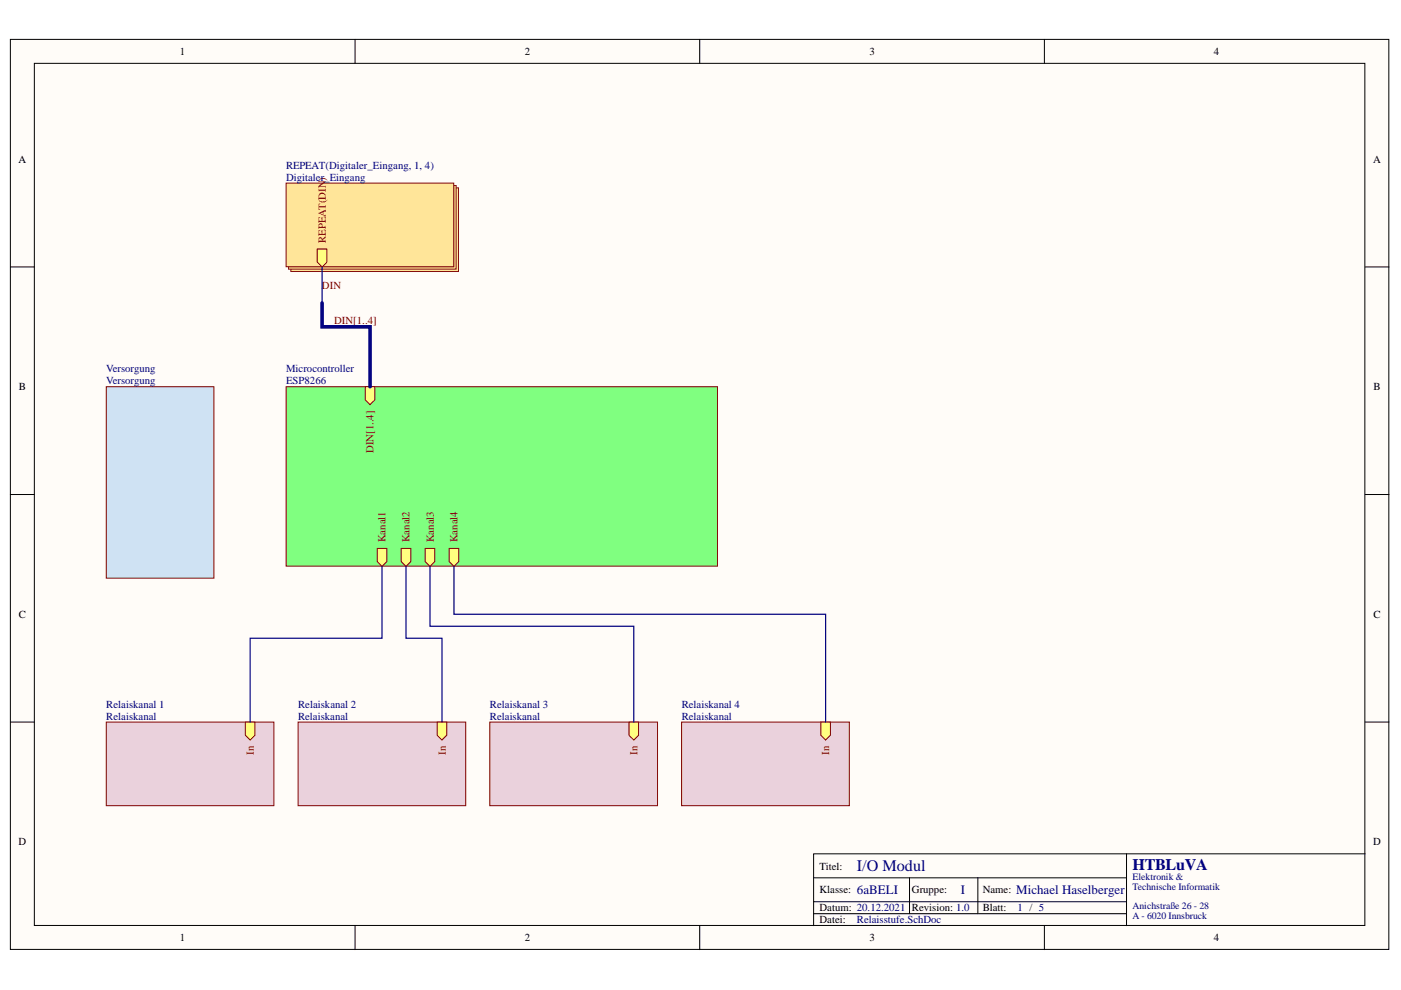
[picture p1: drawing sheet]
<svg xmlns="http://www.w3.org/2000/svg" width="297mm" height="210mm" viewBox="0 0 297 210" stroke-linecap="round" stroke-linejoin="round" font-family="sans-serif">
<defs><g id="words">
<g font-size="3.4" fill="#000080">
<text x="181.7" y="184.6">I/O Modul</text>
<text x="240.1" y="184.4">HTBLuVA</text>
</g>
<g font-size="2.7" fill="#000080">
<text x="181.7" y="189.6">6aBELI</text>
<text x="203.7" y="189.6">I</text>
<text x="215.5" y="189.6">Michael Haselberger</text>
</g>
<g font-size="2.3">
<text x="38.2" y="11.7">1</text>
<text x="111.2" y="11.7">2</text>
<text x="184.3" y="11.7">3</text>
<text x="257.4" y="11.7">4</text>
<text x="3.9" y="34.5">A</text>
<text x="291.1" y="34.5">A</text>
<text x="4" y="82.8">B</text>
<text x="291.2" y="82.8">B</text>
<text x="4" y="131">C</text>
<text x="291.2" y="131">C</text>
<text x="3.9" y="179.2">D</text>
<text x="291.1" y="179.2">D</text>
<text x="173.8" y="184.4">Titel:</text>
<text x="173.8" y="189.4">Klasse:</text>
<text x="193.3" y="189.4">Gruppe:</text>
<text x="208.4" y="189.4">Name:</text>
<text x="173.8" y="193.2">Datum: 20.12.2021</text>
<text x="173.8" y="195.8">Datei:</text>
<text x="193.3" y="193.2">Revision: 1.0</text>
<text x="208.4" y="193.2">Blatt:</text>
<text x="38.2" y="199.6">1</text>
<text x="111.2" y="199.6">2</text>
<text x="184.3" y="199.6">3</text>
<text x="257.4" y="199.6">4</text>
</g>
<g font-size="2.3" fill="#000080">
<text x="60.7" y="35.8">REPEAT(Digitaler_Eingang, 1, 4)</text>
<text x="60.7" y="38.3">Digitaler_Eingang</text>
<text x="22.5" y="79">Versorgung</text>
<text x="22.5" y="81.5">Versorgung</text>
<text x="60.7" y="79">Microcontroller</text>
<text x="60.7" y="81.5">ESP8266</text>
<text x="22.5" y="150">Relaiskanal 1</text>
<text x="22.5" y="152.6">Relaiskanal</text>
<text x="63.2" y="150">Relaiskanal 2</text>
<text x="63.2" y="152.6">Relaiskanal</text>
<text x="103.9" y="150">Relaiskanal 3</text>
<text x="103.9" y="152.6">Relaiskanal</text>
<text x="144.5" y="150">Relaiskanal 4</text>
<text x="144.5" y="152.6">Relaiskanal</text>
<text x="181.7" y="195.8">Relaisstufe.SchDoc</text>
<text x="215.8" y="193.2">1 / 5</text>
</g>
<g font-size="2.3" fill="#800000">
<text x="69.1" y="38.3" transform="rotate(-90 69.1 38.3)">)</text>
<text x="69.1" y="51.5" transform="rotate(-90 69.1 51.5)">REPEAT(DIN</text>
<text x="68.3" y="61.2">DIN</text>
<text x="70.8" y="68.8">DIN[1..4]</text>
<text x="79.2" y="96.1" transform="rotate(-90 79.2 96.1)">DIN[1..4]</text>
<text x="81.8" y="115" transform="rotate(-90 81.8 115)">Kanal1</text>
<text x="86.8" y="115" transform="rotate(-90 86.8 115)">Kanal2</text>
<text x="92" y="115" transform="rotate(-90 92 115)">Kanal3</text>
<text x="97" y="115" transform="rotate(-90 97 115)">Kanal4</text>
<text x="53.8" y="160.1" transform="rotate(-90 53.8 160.1)">In</text>
<text x="94.5" y="160.1" transform="rotate(-90 94.5 160.1)">In</text>
<text x="135.1" y="160.1" transform="rotate(-90 135.1 160.1)">In</text>
<text x="175.8" y="160.1" transform="rotate(-90 175.8 160.1)">In</text>
</g>
<g font-size="2.1" fill="#000080">
<text x="240.1" y="186.6">Elektronik &amp;</text>
<text x="240.1" y="188.7">Technische Informatik</text>
<text x="240.1" y="192.8">Anichstraße 26 - 28</text>
<text x="240.1" y="194.8">A - 6020 Innsbruck</text>
</g>
</g></defs>
<g fill="#fffcf8" stroke="#000" stroke-width=".21">
<path d="M2.2 8.4h292.3v192.9h-292.3z"/>
<path d="M7.3 13.4h282.1v182.8h-282.1z"/>
</g>
<g fill="none" stroke="#000" stroke-width=".21">
<path d="M75.3 8.4v5M148.4 8.4v5M221.4 8.4v5M2.2 56.6h5.1M289.4 56.6h5.1M2.2 104.8h5.1M289.4 104.8h5.1M2.2 153.1h5.1M289.4 153.1h5.1M75.3 196.3v5M148.4 196.3v5M172.5 186.1h66.3"/>
<path d="M172.5 193.7h66.3M172.5 191.2h66.3M192.8 186.1v7.6M207.3 186.1v7.6M221.4 196.3v5M238.8 181v15.3M289.4 181h-116.9v15.3"/>
</g>
<path d="M22.5 153.1h35.6v17.7h-35.6z" fill="#ead1dc" stroke="#800000" stroke-width=".21"/>
<path d="M52 153.1h2.1v2.8l-1.1 1-1-1z" fill-rule="evenodd" fill="#ffff80"/>
<path d="M52 153.1h2.1v2.8l-1.1 1-1-1z" fill="none" stroke="#800000" stroke-width=".21"/>
<path d="M60.7 82h91.4v38h-91.4z" fill="#80ff80" stroke="#800000" stroke-width=".21"/>
<path d="M77.4 82h2.1v2.8l-1 1-1.1-1z" fill-rule="evenodd" fill="#ffff80"/>
<path d="M77.4 82h2.1v2.8l-1 1-1.1-1z" fill="none" stroke="#800000" stroke-width=".21"/>
<path d="M80 116.3h2v2.8l-1 1-1-1z" fill-rule="evenodd" fill="#ffff80"/>
<path d="M80 116.3h2v2.8l-1 1-1-1z" fill="none" stroke="#800000" stroke-width=".21"/>
<path d="M85.1 116.3h2v2.8l-1 1-1-1z" fill-rule="evenodd" fill="#ffff80"/>
<path d="M85.1 116.3h2v2.8l-1 1-1-1z" fill="none" stroke="#800000" stroke-width=".21"/>
<path d="M90.1 116.3h2.1v2.8l-1 1-1.1-1z" fill-rule="evenodd" fill="#ffff80"/>
<path d="M90.1 116.3h2.1v2.8l-1 1-1.1-1z" fill="none" stroke="#800000" stroke-width=".21"/>
<path d="M95.2 116.3h2.1v2.8l-1.1 1-1-1z" fill-rule="evenodd" fill="#ffff80"/>
<path d="M95.2 116.3h2.1v2.8l-1.1 1-1-1z" fill="none" stroke="#800000" stroke-width=".21"/>
<path d="M22.5 82h22.9v40.6h-22.9z" fill="#cfe2f3" stroke="#800000" stroke-width=".21"/>
<g fill="#ffe599" stroke="#800000" stroke-width=".21">
<path d="M61.7 39.8h35.5v17.8h-35.5z"/>
<path d="M61.2 39.3h35.5v17.8h-35.5z"/>
<path d="M60.7 38.8h35.5v17.8h-35.5z"/>
</g>
<path d="M67.3 52.8h2v2.8l-1 1-1-1z" fill-rule="evenodd" fill="#ffff80"/>
<path d="M67.3 52.8h2v2.8l-1 1-1-1z" fill="none" stroke="#800000" stroke-width=".21"/>
<path d="M63.2 153.1h35.5v17.7h-35.5z" fill="#ead1dc" stroke="#800000" stroke-width=".21"/>
<path d="M92.7 153.1h2v2.8l-1 1-1-1z" fill-rule="evenodd" fill="#ffff80"/>
<path d="M92.7 153.1h2v2.8l-1 1-1-1z" fill="none" stroke="#800000" stroke-width=".21"/>
<path d="M103.8 153.1h35.6v17.7h-35.6z" fill="#ead1dc" stroke="#800000" stroke-width=".21"/>
<path d="M133.4 153.1h2v2.8l-1 1-1-1z" fill-rule="evenodd" fill="#ffff80"/>
<path d="M133.4 153.1h2v2.8l-1 1-1-1z" fill="none" stroke="#800000" stroke-width=".21"/>
<path d="M144.5 153.1h35.6v17.7h-35.6z" fill="#ead1dc" stroke="#800000" stroke-width=".21"/>
<path d="M174 153.1h2.1v2.8l-1.1 1-1-1z" fill-rule="evenodd" fill="#ffff80"/>
<path d="M174 153.1h2.1v2.8l-1.1 1-1-1z" fill="none" stroke="#800000" stroke-width=".21"/>
<path d="M68.3 56.6v7.6M81 120.1v15.2h-28v17.8M86.1 120.1v15.2h7.6v17.8M91.2 120.1v12.7h43.2v20.3M96.2 120.1v10.1h78.8v22.9" fill="none" stroke="#000080" stroke-width=".25"/>
<path d="M68.3 64.2v5.1h10.2v12.7" fill="none" stroke="#000080" stroke-width=".76"/>
<use href="#words"/>
</svg>
